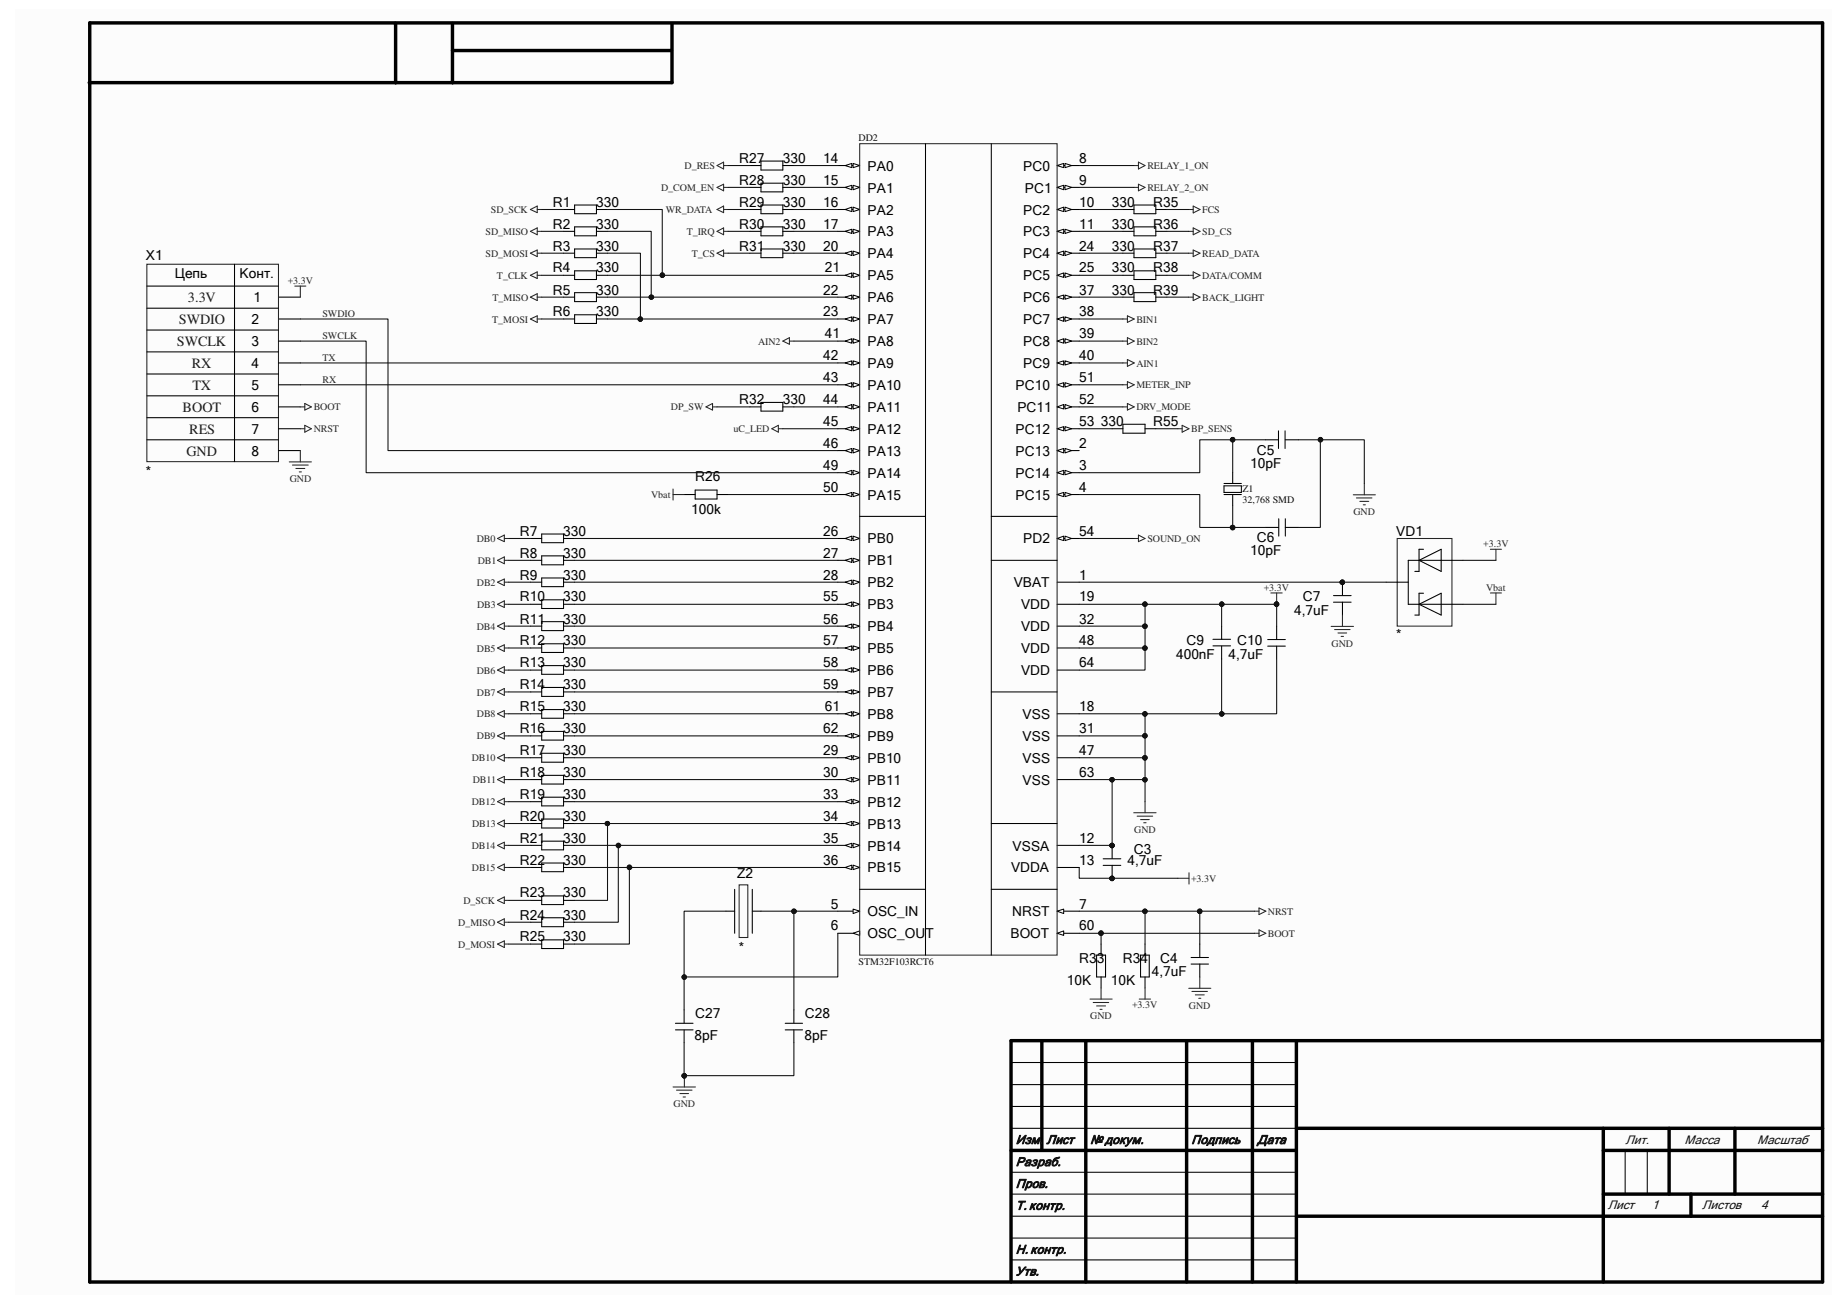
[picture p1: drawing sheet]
<svg xmlns="http://www.w3.org/2000/svg" width="297mm" height="210mm" viewBox="0 0 297 210" stroke-linecap="round" stroke-linejoin="round" font-family="sans-serif">
<defs><g id="words">
<g font-size="2.3" fill="#1d1d1d">
<text x="28.8" y="52.1">SWDIO</text>
<text x="30.2" y="48.6">3.3V</text>
<text x="28.4" y="55.6">SWCLK</text>
<text x="30.9" y="59.2">RX</text>
<text x="30.9" y="62.7">TX</text>
<text x="29.4" y="66.2">BOOT</text>
<text x="30.4" y="69.8">RES</text>
<text x="30" y="73.3">GND</text>
</g>
<g font-size="2.2">
<text x="118.9" y="26.2">R27</text>
<text x="118.9" y="29.7">R28</text>
<text x="125.9" y="26.2">330</text>
<text x="125.9" y="29.7">330</text>
<text x="132.4" y="26.2">14</text>
<text x="132.4" y="29.7">15</text>
<text x="139.5" y="27.4">PA0</text>
<text x="164.5" y="27.4">PC0</text>
<text x="173.6" y="26.2">8</text>
<text x="173.6" y="29.7">9</text>
<text x="88.9" y="33.2">R1</text>
<text x="95.9" y="33.2">330</text>
<text x="118.9" y="33.2">R29</text>
<text x="125.9" y="33.2">330</text>
<text x="132.4" y="33.2">16</text>
<text x="139.5" y="31">PA1</text>
<text x="139.5" y="34.5">PA2</text>
<text x="164.5" y="34.5">PC2</text>
<text x="164.8" y="31">PC1</text>
<text x="173.6" y="33.2">10</text>
<text x="178.8" y="33.2">330</text>
<text x="185.5" y="33.2">R35</text>
<text x="23.4" y="41.9">X1</text>
<text x="88.9" y="36.8">R2</text>
<text x="88.9" y="40.3">R3</text>
<text x="95.9" y="36.8">330</text>
<text x="95.9" y="40.3">330</text>
<text x="118.9" y="36.8">R30</text>
<text x="118.9" y="40.3">R31</text>
<text x="125.9" y="36.8">330</text>
<text x="125.9" y="40.3">330</text>
<text x="132.4" y="36.8">17</text>
<text x="132.4" y="40.3">20</text>
<text x="139.5" y="38">PA3</text>
<text x="139.5" y="41.6">PA4</text>
<text x="164.5" y="38">PC3</text>
<text x="164.5" y="41.6">PC4</text>
<text x="173.6" y="36.8">11</text>
<text x="173.6" y="40.3">24</text>
<text x="178.8" y="36.8">330</text>
<text x="178.8" y="40.3">330</text>
<text x="185.5" y="36.8">R36</text>
<text x="185.5" y="40.3">R37</text>
<text x="28.1" y="44.7">Цепь</text>
<text x="38.5" y="44.7">Конт.</text>
<text x="88.9" y="43.8">R4</text>
<text x="88.9" y="47.4">R5</text>
<text x="95.9" y="43.8">330</text>
<text x="95.9" y="47.4">330</text>
<text x="132.4" y="47.4">22</text>
<text x="132.7" y="43.8">21</text>
<text x="139.5" y="45.1">PA5</text>
<text x="164.5" y="45.1">PC5</text>
<text x="173.6" y="43.8">25</text>
<text x="173.6" y="47.4">37</text>
<text x="178.8" y="43.8">330</text>
<text x="178.8" y="47.4">330</text>
<text x="185.5" y="43.8">R38</text>
<text x="185.5" y="47.4">R39</text>
<text x="40.5" y="52.2">2</text>
<text x="40.8" y="48.6">1</text>
<text x="88.9" y="50.9">R6</text>
<text x="95.9" y="50.9">330</text>
<text x="132.4" y="50.9">23</text>
<text x="139.5" y="48.6">PA6</text>
<text x="139.5" y="52.2">PA7</text>
<text x="164.5" y="48.6">PC6</text>
<text x="164.5" y="52.2">PC7</text>
<text x="173.6" y="50.9">38</text>
<text x="40.5" y="55.7">3</text>
<text x="40.5" y="59.2">4</text>
<text x="132.4" y="58">42</text>
<text x="132.7" y="54.4">41</text>
<text x="139.5" y="55.7">PA8</text>
<text x="139.5" y="59.2">PA9</text>
<text x="164.5" y="55.7">PC8</text>
<text x="164.5" y="59.2">PC9</text>
<text x="173.6" y="54.4">39</text>
<text x="173.6" y="58">40</text>
<text x="40.5" y="62.7">5</text>
<text x="118.9" y="65">R32</text>
<text x="125.9" y="65">330</text>
<text x="132.4" y="61.5">43</text>
<text x="132.4" y="65">44</text>
<text x="139.5" y="62.7">PA10</text>
<text x="163.3" y="62.7">PC10</text>
<text x="173.6" y="61.5">51</text>
<text x="173.6" y="65">52</text>
<text x="40.5" y="66.3">6</text>
<text x="40.5" y="69.8">7</text>
<text x="132.4" y="68.5">45</text>
<text x="139.5" y="66.3">PA11</text>
<text x="139.5" y="69.8">PA12</text>
<text x="163.3" y="69.8">PC12</text>
<text x="163.6" y="66.3">PC11</text>
<text x="173.6" y="68.5">53</text>
<text x="177" y="68.5">330</text>
<text x="185.5" y="68.5">R55</text>
<text x="23.4" y="76.5">*</text>
<text x="40.5" y="73.3">8</text>
<text x="111.8" y="77.3">R26</text>
<text x="132.4" y="72.1">46</text>
<text x="132.4" y="75.6">49</text>
<text x="139.5" y="73.3">PA13</text>
<text x="139.5" y="76.8">PA14</text>
<text x="163.3" y="73.3">PC13</text>
<text x="163.3" y="76.8">PC14</text>
<text x="173.6" y="72.1">2</text>
<text x="173.6" y="75.6">3</text>
<text x="201.1" y="75.2">10pF</text>
<text x="202.1" y="73.1">C5</text>
<text x="111.2" y="82.6">100k</text>
<text x="132.4" y="79.1">50</text>
<text x="139.5" y="80.3">PA15</text>
<text x="163.3" y="80.3">PC15</text>
<text x="173.6" y="79.1">4</text>
<text x="83.6" y="86.1">R7</text>
<text x="83.6" y="89.7">R8</text>
<text x="90.6" y="86.1">330</text>
<text x="90.6" y="89.7">330</text>
<text x="132.4" y="86.1">26</text>
<text x="132.4" y="89.7">27</text>
<text x="139.5" y="87.4">PB0</text>
<text x="164.5" y="87.4">PD2</text>
<text x="173.6" y="86.1">54</text>
<text x="201.1" y="89.3">10pF</text>
<text x="202.1" y="87.2">C6</text>
<text x="224.5" y="86.1">VD1</text>
<text x="83.6" y="93.2">R9</text>
<text x="90.6" y="93.2">330</text>
<text x="132.4" y="93.2">28</text>
<text x="139.5" y="90.9">PB1</text>
<text x="139.5" y="94.5">PB2</text>
<text x="163" y="94.5">VBAT</text>
<text x="173.6" y="93.2">1</text>
<text x="83.6" y="96.7">R10</text>
<text x="83.6" y="100.3">R11</text>
<text x="90.6" y="96.7">330</text>
<text x="90.6" y="100.3">330</text>
<text x="132.4" y="96.7">55</text>
<text x="132.4" y="100.3">56</text>
<text x="139.5" y="98">PB3</text>
<text x="139.5" y="101.5">PB4</text>
<text x="164.2" y="98">VDD</text>
<text x="164.2" y="101.5">VDD</text>
<text x="173.6" y="96.7">19</text>
<text x="173.6" y="100.3">32</text>
<text x="208.1" y="98.8">4,7uF</text>
<text x="209.5" y="96.7">C7</text>
<text x="83.6" y="103.8">R12</text>
<text x="83.6" y="107.3">R13</text>
<text x="90.6" y="103.8">330</text>
<text x="90.6" y="107.3">330</text>
<text x="132.4" y="103.8">57</text>
<text x="132.4" y="107.3">58</text>
<text x="139.5" y="105.1">PB5</text>
<text x="164.2" y="105.1">VDD</text>
<text x="173.6" y="103.8">48</text>
<text x="173.6" y="107.3">64</text>
<text x="189.1" y="105.9">400nF</text>
<text x="190.8" y="103.8">C9</text>
<text x="197.6" y="105.9">4,7uF</text>
<text x="199" y="103.8">C10</text>
<text x="224.5" y="102.8">*</text>
<text x="83.6" y="110.9">R14</text>
<text x="90.6" y="110.9">330</text>
<text x="132.4" y="110.9">59</text>
<text x="139.5" y="108.6">PB6</text>
<text x="139.5" y="112.1">PB7</text>
<text x="164.2" y="108.6">VDD</text>
<text x="83.6" y="114.4">R15</text>
<text x="83.6" y="117.9">R16</text>
<text x="90.6" y="114.4">330</text>
<text x="90.6" y="117.9">330</text>
<text x="132.4" y="117.9">62</text>
<text x="132.7" y="114.4">61</text>
<text x="139.5" y="115.7">PB8</text>
<text x="139.5" y="119.2">PB9</text>
<text x="164.5" y="115.7">VSS</text>
<text x="164.5" y="119.2">VSS</text>
<text x="173.6" y="114.4">18</text>
<text x="173.6" y="117.9">31</text>
<text x="83.6" y="121.5">R17</text>
<text x="83.6" y="125">R18</text>
<text x="90.6" y="121.5">330</text>
<text x="90.6" y="125">330</text>
<text x="132.4" y="121.5">29</text>
<text x="132.4" y="125">30</text>
<text x="139.5" y="122.7">PB10</text>
<text x="164.5" y="122.7">VSS</text>
<text x="173.6" y="121.5">47</text>
<text x="173.6" y="125">63</text>
<text x="83.6" y="128.5">R19</text>
<text x="90.6" y="128.5">330</text>
<text x="132.4" y="128.5">33</text>
<text x="139.5" y="126.2">PB11</text>
<text x="139.5" y="129.8">PB12</text>
<text x="164.5" y="126.2">VSS</text>
<text x="83.6" y="132">R20</text>
<text x="83.6" y="135.6">R21</text>
<text x="90.6" y="132">330</text>
<text x="90.6" y="135.6">330</text>
<text x="132.4" y="132">34</text>
<text x="132.4" y="135.6">35</text>
<text x="139.5" y="133.3">PB13</text>
<text x="139.5" y="136.8">PB14</text>
<text x="162.9" y="136.8">VSSA</text>
<text x="173.6" y="135.6">12</text>
<text x="182.4" y="137.3">C3</text>
<text x="83.6" y="139.1">R22</text>
<text x="90.6" y="139.1">330</text>
<text x="118.5" y="141.2">Z2</text>
<text x="132.4" y="139.1">36</text>
<text x="139.5" y="140.3">PB15</text>
<text x="162.6" y="140.3">VDDA</text>
<text x="173.6" y="139.1">13</text>
<text x="181.4" y="139.1">4,7uF</text>
<text x="83.6" y="144.4">R23</text>
<text x="83.6" y="147.9">R24</text>
<text x="90.6" y="144.4">330</text>
<text x="90.6" y="147.9">330</text>
<text x="133.6" y="146.1">5</text>
<text x="133.6" y="149.6">6</text>
<text x="139.5" y="147.4">OSC_IN</text>
<text x="162.8" y="147.4">NRST</text>
<text x="173.6" y="149.6">60</text>
<text x="173.6" y="146.1">7</text>
<text x="83.6" y="151.4">R25</text>
<text x="90.6" y="151.4">330</text>
<text x="118.8" y="153.2">*</text>
<text x="139.5" y="150.9">OSC_OUT</text>
<text x="162.5" y="150.9">BOOT</text>
<text x="173.6" y="154.9">R33</text>
<text x="180.6" y="154.9">R34</text>
<text x="186.6" y="154.9">C4</text>
<text x="171.6" y="158.5">10K</text>
<text x="178.6" y="158.5">10K</text>
<text x="185.2" y="157.1">4,7uF</text>
<text x="111.7" y="167.3">8pF</text>
<text x="111.8" y="163.8">C27</text>
<text x="129.4" y="167.3">8pF</text>
<text x="129.5" y="163.8">C28</text>
</g>
<g font-size="2" fill="#0e0e0e">
<text x="163.4" y="184">Изм.</text>
<text x="168.3" y="184">Лист</text>
<text x="175.3" y="184">№ докум.</text>
<text x="191.6" y="184">Подпись</text>
<text x="202.2" y="184">Дата</text>
<text x="261.4" y="183.9">Лит.</text>
<text x="270.9" y="183.9">Масса</text>
<text x="282.6" y="183.9">Масштаб</text>
<text x="163.4" y="191.1">Пров.</text>
<text x="163.4" y="187.5">Разраб.</text>
<text x="163.4" y="194.6">Т. контр.</text>
<text x="258.6" y="194.5">Лист</text>
<text x="265.6" y="194.5">1</text>
<text x="273.7" y="194.5">Листов</text>
<text x="283.2" y="194.5">4</text>
<text x="163.4" y="201.6">Н. контр.</text>
<text x="163.4" y="205.1">Утв.</text>
</g>
<g font-size="1.6" fill="#0e0e0e">
<text x="138.1" y="22.6">DD2</text>
<text x="199.8" y="79.1">Z1</text>
<text x="199.8" y="80.9">32,768 SMD</text>
<text x="138.1" y="155.3">STM32F103RCT6</text>
</g>
<g font-size="1.6" fill="#262626">
<text x="110.1" y="27.2">D_RES</text>
<text x="184.5" y="27.2">RELAY_1_ON</text>
<text x="78.9" y="34.2">SD_SCK</text>
<text x="106.3" y="30.7">D_COM_EN</text>
<text x="107.1" y="34.2">WR_DATA</text>
<text x="184.5" y="30.7">RELAY_2_ON</text>
<text x="193.3" y="34.2">FCS</text>
<text x="78.1" y="41.3">SD_MOSI</text>
<text x="78.1" y="37.8">SD_MISO</text>
<text x="110.4" y="37.8">T_IRQ</text>
<text x="111.2" y="41.3">T_CS</text>
<text x="193.3" y="41.3">READ_DATA</text>
<text x="193.3" y="37.8">SD_CS</text>
<text x="46.3" y="45.7">+3.3V</text>
<text x="79.9" y="44.8">T_CLK</text>
<text x="193.3" y="44.8">DATA/COMM</text>
<text x="51.9" y="51">SWDIO</text>
<text x="79.2" y="51.9">T_MOSI</text>
<text x="79.2" y="48.4">T_MISO</text>
<text x="182.7" y="51.9">BIN1</text>
<text x="193.3" y="48.4">BACK_LIGHT</text>
<text x="51.9" y="54.5">SWCLK</text>
<text x="51.9" y="58">TX</text>
<text x="121.9" y="55.4">AIN2</text>
<text x="182.7" y="59">AIN1</text>
<text x="182.7" y="55.4">BIN2</text>
<text x="50.5" y="66">BOOT</text>
<text x="51.9" y="61.6">RX</text>
<text x="107.9" y="66">DP_SW</text>
<text x="182.7" y="66">DRV_MODE</text>
<text x="182.7" y="62.5">METER_INP</text>
<text x="50.5" y="69.6">NRST</text>
<text x="118" y="69.6">uC_LED</text>
<text x="191.6" y="69.6">BP_SENS</text>
<text x="46.6" y="77.6">GND</text>
<text x="104.7" y="80.1">Vbat</text>
<text x="217.7" y="82.8">GND</text>
<text x="76.7" y="87.2">DB0</text>
<text x="184.5" y="87.2">SOUND_ON</text>
<text x="238.5" y="88">+3.3V</text>
<text x="76.7" y="94.2">DB2</text>
<text x="76.8" y="90.7">DB1</text>
<text x="203.2" y="95.1">+3.3V</text>
<text x="239" y="95.1">Vbat</text>
<text x="76.7" y="101.3">DB4</text>
<text x="76.7" y="97.7">DB3</text>
<text x="76.7" y="104.8">DB5</text>
<text x="214.2" y="104">GND</text>
<text x="76.7" y="108.3">DB6</text>
<text x="76.7" y="111.9">DB7</text>
<text x="76.7" y="115.4">DB8</text>
<text x="76.7" y="118.9">DB9</text>
<text x="75.9" y="122.5">DB10</text>
<text x="76" y="126">DB11</text>
<text x="75.9" y="129.5">DB12</text>
<text x="75.9" y="136.6">DB14</text>
<text x="75.9" y="133.1">DB13</text>
<text x="182.4" y="134">GND</text>
<text x="75.9" y="140.1">DB15</text>
<text x="191.6" y="141.9">+3.3V</text>
<text x="73.7" y="148.9">D_MISO</text>
<text x="74.5" y="145.4">D_SCK</text>
<text x="203.9" y="147.2">NRST</text>
<text x="73.7" y="152.4">D_MOSI</text>
<text x="203.9" y="150.7">BOOT</text>
<text x="175.3" y="164">GND</text>
<text x="182.1" y="162.2">+3.3V</text>
<text x="191.2" y="162.2">GND</text>
<text x="108.3" y="178.1">GND</text>
</g>
</g></defs>
<g fill="#fcfcfc">
<path d="M2.5 1.6h292.1v206.7h-292.1z" fill-rule="evenodd"/>
<path d="M2.5 1.6h292.1v206.7h-292.1z" fill-rule="evenodd"/>
</g>
<g fill="none" stroke="#000" stroke-width=".55">
<path d="M14.4 3.7h278.7v202.5h-278.7zM63.5 3.8h.1v9.5M72.8 3.8v9.5M72.8 8.1h35.2M108.1 3.9v9.4h-93.8M167.6 167.4v17.6M174.6 167.4v38.8M190.8 167.4v38.8M201.4 167.4v38.8M208.5 167.4v38.8M293.1 167.4h-130.5v38.8M162.6 185h45.9"/>
<path d="M208.5 195.6h84.6M208.5 181.5h84.6M257.8 185h35.3M257.8 181.5v24.7M257.8 192.1h35.3M268.4 181.5v10.6M271.9 192.1v3.5M279 181.5v10.6"/>
</g>
<g fill="none" stroke="#000" stroke-width=".17">
<path d="M170 72.5h3.6M170 93.6h3.6M162.6 170.9h45.9M162.6 174.5h45.9M162.6 178h45.9M162.6 181.5h45.9M162.6 188.6h45.9M162.6 192.1h45.9M162.6 195.6h45.9M162.6 199.1h45.9M261.4 185v7.1M264.9 185v7.1"/>
<path d="M162.6 202.6h45.9"/>
</g>
<path d="M170 72.5l1.1-.4v.8z" fill="#fbfbfb"/>
<path d="M170 72.5l1.1-.4v.8z" fill="none" stroke="#000" stroke-width=".16"/>
<path d="M171.3 72.1l1 .4-1 .4z" fill="#fbfbfb"/>
<path d="M171.3 72.1l1 .4-1 .4z" fill="none" stroke="#000" stroke-width=".16"/>
<path d="M170 76h3.6" fill="none" stroke="#000" stroke-width=".17"/>
<path d="M170 76l1.1-.4v.8z" fill="#fbfbfb"/>
<path d="M170 76l1.1-.4v.8z" fill="none" stroke="#000" stroke-width=".16"/>
<path d="M171.3 75.6l1 .4-1 .4z" fill="#fbfbfb"/>
<path d="M171.3 75.6l1 .4-1 .4z" fill="none" stroke="#000" stroke-width=".16"/>
<path d="M170 79.5h3.6" fill="none" stroke="#000" stroke-width=".17"/>
<path d="M170 79.5l1.1-.3v.7z" fill="#fbfbfb"/>
<path d="M170 79.5l1.1-.3v.7z" fill="none" stroke="#000" stroke-width=".16"/>
<path d="M171.3 79.2l1 .3-1 .4z" fill="#fbfbfb"/>
<path d="M171.3 79.2l1 .3-1 .4z" fill="none" stroke="#000" stroke-width=".16"/>
<path d="M134.7 146.6h3.6" fill="none" stroke="#000" stroke-width=".17"/>
<path d="M137.2 146.2l1.1 .4-1.1 .3z" fill="#fbfbfb"/>
<path d="M137.2 146.2l1.1 .4-1.1 .3z" fill="none" stroke="#000" stroke-width=".16"/>
<path d="M134.7 150.1h3.6" fill="none" stroke="#000" stroke-width=".17"/>
<path d="M137.2 150.1l1.1-.4v.8z" fill="#fbfbfb"/>
<path d="M137.2 150.1l1.1-.4v.8z" fill="none" stroke="#000" stroke-width=".16"/>
<path d="M170 146.6h3.6" fill="none" stroke="#000" stroke-width=".17"/>
<path d="M170 146.6l1.1-.4v.7z" fill="#fbfbfb"/>
<path d="M170 146.6l1.1-.4v.7z" fill="none" stroke="#000" stroke-width=".16"/>
<path d="M170 26.6h3.6" fill="none" stroke="#000" stroke-width=".17"/>
<path d="M170 26.6l1.1-.3v.7z" fill="#fbfbfb"/>
<path d="M170 26.6l1.1-.3v.7z" fill="none" stroke="#000" stroke-width=".16"/>
<path d="M171.3 26.3l1 .3-1 .4z" fill="#fbfbfb"/>
<path d="M171.3 26.3l1 .3-1 .4z" fill="none" stroke="#000" stroke-width=".16"/>
<path d="M170 30.1h3.6" fill="none" stroke="#000" stroke-width=".17"/>
<path d="M170 30.1l1.1-.3v.7z" fill="#fbfbfb"/>
<path d="M170 30.1l1.1-.3v.7z" fill="none" stroke="#000" stroke-width=".16"/>
<path d="M171.3 29.8l1 .3-1 .4z" fill="#fbfbfb"/>
<path d="M171.3 29.8l1 .3-1 .4z" fill="none" stroke="#000" stroke-width=".16"/>
<path d="M170 33.7h3.6" fill="none" stroke="#000" stroke-width=".17"/>
<path d="M170 33.7l1.1-.4v.7z" fill="#fbfbfb"/>
<path d="M170 33.7l1.1-.4v.7z" fill="none" stroke="#000" stroke-width=".16"/>
<path d="M171.3 33.3l1 .4-1 .3z" fill="#fbfbfb"/>
<path d="M171.3 33.3l1 .4-1 .3z" fill="none" stroke="#000" stroke-width=".16"/>
<path d="M170 37.2h3.6" fill="none" stroke="#000" stroke-width=".17"/>
<path d="M170 37.2l1.1-.3v.6z" fill="#fbfbfb"/>
<path d="M170 37.2l1.1-.3v.6z" fill="none" stroke="#000" stroke-width=".16"/>
<path d="M171.3 36.9l1 .3-1 .3z" fill="#fbfbfb"/>
<path d="M171.3 36.9l1 .3-1 .3z" fill="none" stroke="#000" stroke-width=".16"/>
<path d="M134.7 26.6h3.6M170 136h3.6M170 139.5h3.6" fill="none" stroke="#000" stroke-width=".17"/>
<path d="M137.2 26.3l1.1 .3-1.1 .4z" fill="#fbfbfb"/>
<path d="M137.2 26.3l1.1 .3-1.1 .4z" fill="none" stroke="#000" stroke-width=".16"/>
<path d="M135.9 26.6l1.1-.3v.7z" fill="#fbfbfb"/>
<path d="M135.9 26.6l1.1-.3v.7z" fill="none" stroke="#000" stroke-width=".16"/>
<path d="M134.7 30.1h3.6" fill="none" stroke="#000" stroke-width=".17"/>
<path d="M137.2 29.8l1.1 .3-1.1 .4z" fill="#fbfbfb"/>
<path d="M137.2 29.8l1.1 .3-1.1 .4z" fill="none" stroke="#000" stroke-width=".16"/>
<path d="M135.9 30.1l1.1-.3v.7z" fill="#fbfbfb"/>
<path d="M135.9 30.1l1.1-.3v.7z" fill="none" stroke="#000" stroke-width=".16"/>
<path d="M134.7 33.7h3.6" fill="none" stroke="#000" stroke-width=".17"/>
<path d="M137.2 33.3l1.1 .4-1.1 .3z" fill="#fbfbfb"/>
<path d="M137.2 33.3l1.1 .4-1.1 .3z" fill="none" stroke="#000" stroke-width=".16"/>
<path d="M135.9 33.7l1.1-.4v.7z" fill="#fbfbfb"/>
<path d="M135.9 33.7l1.1-.4v.7z" fill="none" stroke="#000" stroke-width=".16"/>
<path d="M134.7 37.2h3.6" fill="none" stroke="#000" stroke-width=".17"/>
<path d="M137.2 36.9l1.1 .3-1.1 .3z" fill="#fbfbfb"/>
<path d="M137.2 36.9l1.1 .3-1.1 .3z" fill="none" stroke="#000" stroke-width=".16"/>
<path d="M135.9 37.2l1.1-.3v.6z" fill="#fbfbfb"/>
<path d="M135.9 37.2l1.1-.3v.6z" fill="none" stroke="#000" stroke-width=".16"/>
<path d="M134.7 40.7h3.6M170 97.2h3.6M170 114.8h3.6" fill="none" stroke="#000" stroke-width=".17"/>
<path d="M137.2 40.4l1.1 .3-1.1 .4z" fill="#fbfbfb"/>
<path d="M137.2 40.4l1.1 .3-1.1 .4z" fill="none" stroke="#000" stroke-width=".16"/>
<path d="M135.9 40.7l1.1-.3v.7z" fill="#fbfbfb"/>
<path d="M135.9 40.7l1.1-.3v.7z" fill="none" stroke="#000" stroke-width=".16"/>
<path d="M134.7 44.3h3.6" fill="none" stroke="#000" stroke-width=".17"/>
<path d="M137.2 43.9l1.1 .4-1.1 .3z" fill="#fbfbfb"/>
<path d="M137.2 43.9l1.1 .4-1.1 .3z" fill="none" stroke="#000" stroke-width=".16"/>
<path d="M135.9 44.3l1.1-.4v.7z" fill="#fbfbfb"/>
<path d="M135.9 44.3l1.1-.4v.7z" fill="none" stroke="#000" stroke-width=".16"/>
<path d="M134.7 47.8h3.6" fill="none" stroke="#000" stroke-width=".17"/>
<path d="M137.2 47.5l1.1 .3-1.1 .3z" fill="#fbfbfb"/>
<path d="M137.2 47.5l1.1 .3-1.1 .3z" fill="none" stroke="#000" stroke-width=".16"/>
<path d="M135.9 47.8l1.1-.3v.6z" fill="#fbfbfb"/>
<path d="M135.9 47.8l1.1-.3v.6z" fill="none" stroke="#000" stroke-width=".16"/>
<path d="M134.7 51.3h3.6" fill="none" stroke="#000" stroke-width=".17"/>
<path d="M137.2 51l1.1 .3-1.1 .4z" fill="#fbfbfb"/>
<path d="M137.2 51l1.1 .3-1.1 .4z" fill="none" stroke="#000" stroke-width=".16"/>
<path d="M135.9 51.3l1.1-.3v.7z" fill="#fbfbfb"/>
<path d="M135.9 51.3l1.1-.3v.7z" fill="none" stroke="#000" stroke-width=".16"/>
<path d="M170 40.7h3.6" fill="none" stroke="#000" stroke-width=".17"/>
<path d="M170 40.7l1.1-.3v.7z" fill="#fbfbfb"/>
<path d="M170 40.7l1.1-.3v.7z" fill="none" stroke="#000" stroke-width=".16"/>
<path d="M171.3 40.4l1 .3-1 .4z" fill="#fbfbfb"/>
<path d="M171.3 40.4l1 .3-1 .4z" fill="none" stroke="#000" stroke-width=".16"/>
<path d="M170 44.3h3.6" fill="none" stroke="#000" stroke-width=".17"/>
<path d="M170 44.3l1.1-.4v.7z" fill="#fbfbfb"/>
<path d="M170 44.3l1.1-.4v.7z" fill="none" stroke="#000" stroke-width=".16"/>
<path d="M171.3 43.9l1 .4-1 .3z" fill="#fbfbfb"/>
<path d="M171.3 43.9l1 .4-1 .3z" fill="none" stroke="#000" stroke-width=".16"/>
<path d="M134.7 86.6h3.6" fill="none" stroke="#000" stroke-width=".17"/>
<path d="M137.2 86.2l1.1 .4-1.1 .4z" fill="#fbfbfb"/>
<path d="M137.2 86.2l1.1 .4-1.1 .4z" fill="none" stroke="#000" stroke-width=".16"/>
<path d="M135.9 86.6l1.1-.4v.8z" fill="#fbfbfb"/>
<path d="M135.9 86.6l1.1-.4v.8z" fill="none" stroke="#000" stroke-width=".16"/>
<path d="M134.7 90.1h3.6" fill="none" stroke="#000" stroke-width=".17"/>
<path d="M137.2 89.8l1.1 .3-1.1 .4z" fill="#fbfbfb"/>
<path d="M137.2 89.8l1.1 .3-1.1 .4z" fill="none" stroke="#000" stroke-width=".16"/>
<path d="M135.9 90.1l1.1-.3v.7z" fill="#fbfbfb"/>
<path d="M135.9 90.1l1.1-.3v.7z" fill="none" stroke="#000" stroke-width=".16"/>
<path d="M134.7 93.6h3.6" fill="none" stroke="#000" stroke-width=".17"/>
<path d="M137.2 93.3l1.1 .3-1.1 .4z" fill="#fbfbfb"/>
<path d="M137.2 93.3l1.1 .3-1.1 .4z" fill="none" stroke="#000" stroke-width=".16"/>
<path d="M135.9 93.6l1.1-.3v.7z" fill="#fbfbfb"/>
<path d="M135.9 93.6l1.1-.3v.7z" fill="none" stroke="#000" stroke-width=".16"/>
<path d="M134.7 121.9h3.6" fill="none" stroke="#000" stroke-width=".17"/>
<path d="M137.2 121.5l1.1 .4-1.1 .3z" fill="#fbfbfb"/>
<path d="M137.2 121.5l1.1 .4-1.1 .3z" fill="none" stroke="#000" stroke-width=".16"/>
<path d="M135.9 121.9l1.1-.4v.7z" fill="#fbfbfb"/>
<path d="M135.9 121.9l1.1-.4v.7z" fill="none" stroke="#000" stroke-width=".16"/>
<path d="M134.7 125.4h3.6" fill="none" stroke="#000" stroke-width=".17"/>
<path d="M137.2 125.1l1.1 .3-1.1 .4z" fill="#fbfbfb"/>
<path d="M137.2 125.1l1.1 .3-1.1 .4z" fill="none" stroke="#000" stroke-width=".16"/>
<path d="M135.9 125.4l1.1-.3v.7z" fill="#fbfbfb"/>
<path d="M135.9 125.4l1.1-.3v.7z" fill="none" stroke="#000" stroke-width=".16"/>
<path d="M170 118.4h3.6M170 100.7h3.6M134.7 128.9h3.6" fill="none" stroke="#000" stroke-width=".17"/>
<path d="M137.2 128.6l1.1 .3-1.1 .4z" fill="#fbfbfb"/>
<path d="M137.2 128.6l1.1 .3-1.1 .4z" fill="none" stroke="#000" stroke-width=".16"/>
<path d="M135.9 128.9l1.1-.3v.7z" fill="#fbfbfb"/>
<path d="M135.9 128.9l1.1-.3v.7z" fill="none" stroke="#000" stroke-width=".16"/>
<path d="M134.7 132.5h3.6" fill="none" stroke="#000" stroke-width=".17"/>
<path d="M137.2 132.1l1.1 .4-1.1 .3z" fill="#fbfbfb"/>
<path d="M137.2 132.1l1.1 .4-1.1 .3z" fill="none" stroke="#000" stroke-width=".16"/>
<path d="M135.9 132.5l1.1-.4v.7z" fill="#fbfbfb"/>
<path d="M135.9 132.5l1.1-.4v.7z" fill="none" stroke="#000" stroke-width=".16"/>
<path d="M134.7 136h3.6" fill="none" stroke="#000" stroke-width=".17"/>
<path d="M137.2 135.6l1.1 .4-1.1 .4z" fill="#fbfbfb"/>
<path d="M137.2 135.6l1.1 .4-1.1 .4z" fill="none" stroke="#000" stroke-width=".16"/>
<path d="M135.9 136l1.1-.4v.8z" fill="#fbfbfb"/>
<path d="M135.9 136l1.1-.4v.8z" fill="none" stroke="#000" stroke-width=".16"/>
<path d="M134.7 139.5h3.6" fill="none" stroke="#000" stroke-width=".17"/>
<path d="M137.2 139.1l1.1 .4-1.1 .4z" fill="#fbfbfb"/>
<path d="M137.2 139.1l1.1 .4-1.1 .4z" fill="none" stroke="#000" stroke-width=".16"/>
<path d="M135.9 139.5l1.1-.4v.8z" fill="#fbfbfb"/>
<path d="M135.9 139.5l1.1-.4v.8z" fill="none" stroke="#000" stroke-width=".16"/>
<path d="M170 47.8h3.6" fill="none" stroke="#000" stroke-width=".17"/>
<path d="M170 47.8l1.1-.3v.6z" fill="#fbfbfb"/>
<path d="M170 47.8l1.1-.3v.6z" fill="none" stroke="#000" stroke-width=".16"/>
<path d="M171.3 47.5l1 .3-1 .3z" fill="#fbfbfb"/>
<path d="M171.3 47.5l1 .3-1 .3z" fill="none" stroke="#000" stroke-width=".16"/>
<path d="M170 51.3h3.6" fill="none" stroke="#000" stroke-width=".17"/>
<path d="M170 51.3l1.1-.3v.7z" fill="#fbfbfb"/>
<path d="M170 51.3l1.1-.3v.7z" fill="none" stroke="#000" stroke-width=".16"/>
<path d="M171.3 51l1 .3-1 .4z" fill="#fbfbfb"/>
<path d="M171.3 51l1 .3-1 .4z" fill="none" stroke="#000" stroke-width=".16"/>
<path d="M170 54.9h3.6" fill="none" stroke="#000" stroke-width=".17"/>
<path d="M170 54.9l1.1-.4v.7z" fill="#fbfbfb"/>
<path d="M170 54.9l1.1-.4v.7z" fill="none" stroke="#000" stroke-width=".16"/>
<path d="M171.3 54.5l1 .4-1 .3z" fill="#fbfbfb"/>
<path d="M171.3 54.5l1 .4-1 .3z" fill="none" stroke="#000" stroke-width=".16"/>
<path d="M170 58.4h3.6" fill="none" stroke="#000" stroke-width=".17"/>
<path d="M170 58.4l1.1-.4v.7z" fill="#fbfbfb"/>
<path d="M170 58.4l1.1-.4v.7z" fill="none" stroke="#000" stroke-width=".16"/>
<path d="M171.3 58l1 .4-1 .3z" fill="#fbfbfb"/>
<path d="M171.3 58l1 .4-1 .3z" fill="none" stroke="#000" stroke-width=".16"/>
<path d="M134.7 54.9h3.6" fill="none" stroke="#000" stroke-width=".17"/>
<path d="M137.2 54.5l1.1 .4-1.1 .3z" fill="#fbfbfb"/>
<path d="M137.2 54.5l1.1 .4-1.1 .3z" fill="none" stroke="#000" stroke-width=".16"/>
<path d="M135.9 54.9l1.1-.4v.7z" fill="#fbfbfb"/>
<path d="M135.9 54.9l1.1-.4v.7z" fill="none" stroke="#000" stroke-width=".16"/>
<path d="M134.7 58.4h3.6" fill="none" stroke="#000" stroke-width=".17"/>
<path d="M137.2 58l1.1 .4-1.1 .3z" fill="#fbfbfb"/>
<path d="M137.2 58l1.1 .4-1.1 .3z" fill="none" stroke="#000" stroke-width=".16"/>
<path d="M135.9 58.4l1.1-.4v.7z" fill="#fbfbfb"/>
<path d="M135.9 58.4l1.1-.4v.7z" fill="none" stroke="#000" stroke-width=".16"/>
<path d="M134.7 61.9h3.6" fill="none" stroke="#000" stroke-width=".17"/>
<path d="M137.2 61.6l1.1 .3-1.1 .4z" fill="#fbfbfb"/>
<path d="M137.2 61.6l1.1 .3-1.1 .4z" fill="none" stroke="#000" stroke-width=".16"/>
<path d="M135.9 61.9l1.1-.3v.7z" fill="#fbfbfb"/>
<path d="M135.9 61.9l1.1-.3v.7z" fill="none" stroke="#000" stroke-width=".16"/>
<path d="M134.7 65.4h3.6" fill="none" stroke="#000" stroke-width=".17"/>
<path d="M137.2 65.1l1.1 .3-1.1 .4z" fill="#fbfbfb"/>
<path d="M137.2 65.1l1.1 .3-1.1 .4z" fill="none" stroke="#000" stroke-width=".16"/>
<path d="M135.9 65.4l1.1-.3v.7z" fill="#fbfbfb"/>
<path d="M135.9 65.4l1.1-.3v.7z" fill="none" stroke="#000" stroke-width=".16"/>
<path d="M134.7 69h3.6" fill="none" stroke="#000" stroke-width=".17"/>
<path d="M137.2 68.6l1.1 .4-1.1 .3z" fill="#fbfbfb"/>
<path d="M137.2 68.6l1.1 .4-1.1 .3z" fill="none" stroke="#000" stroke-width=".16"/>
<path d="M135.9 69l1.1-.4v.7z" fill="#fbfbfb"/>
<path d="M135.9 69l1.1-.4v.7z" fill="none" stroke="#000" stroke-width=".16"/>
<path d="M134.7 72.5h3.6" fill="none" stroke="#000" stroke-width=".17"/>
<path d="M137.2 72.1l1.1 .4-1.1 .4z" fill="#fbfbfb"/>
<path d="M137.2 72.1l1.1 .4-1.1 .4z" fill="none" stroke="#000" stroke-width=".16"/>
<path d="M135.9 72.5l1.1-.4v.8z" fill="#fbfbfb"/>
<path d="M135.9 72.5l1.1-.4v.8z" fill="none" stroke="#000" stroke-width=".16"/>
<path d="M134.7 76h3.6M170 104.2h3.6M170 121.9h3.6" fill="none" stroke="#000" stroke-width=".17"/>
<path d="M137.2 75.6l1.1 .4-1.1 .4z" fill="#fbfbfb"/>
<path d="M137.2 75.6l1.1 .4-1.1 .4z" fill="none" stroke="#000" stroke-width=".16"/>
<path d="M135.9 76l1.1-.4v.8z" fill="#fbfbfb"/>
<path d="M135.9 76l1.1-.4v.8z" fill="none" stroke="#000" stroke-width=".16"/>
<path d="M134.7 79.5h3.6" fill="none" stroke="#000" stroke-width=".17"/>
<path d="M137.2 79.2l1.1 .3-1.1 .4z" fill="#fbfbfb"/>
<path d="M137.2 79.2l1.1 .3-1.1 .4z" fill="none" stroke="#000" stroke-width=".16"/>
<path d="M135.9 79.5l1.1-.3v.7z" fill="#fbfbfb"/>
<path d="M135.9 79.5l1.1-.3v.7z" fill="none" stroke="#000" stroke-width=".16"/>
<path d="M170 61.9h3.6" fill="none" stroke="#000" stroke-width=".17"/>
<path d="M170 61.9l1.1-.3v.7z" fill="#fbfbfb"/>
<path d="M170 61.9l1.1-.3v.7z" fill="none" stroke="#000" stroke-width=".16"/>
<path d="M171.3 61.6l1 .3-1 .4z" fill="#fbfbfb"/>
<path d="M171.3 61.6l1 .3-1 .4z" fill="none" stroke="#000" stroke-width=".16"/>
<path d="M170 65.4h3.6" fill="none" stroke="#000" stroke-width=".17"/>
<path d="M170 65.4l1.1-.3v.7z" fill="#fbfbfb"/>
<path d="M170 65.4l1.1-.3v.7z" fill="none" stroke="#000" stroke-width=".16"/>
<path d="M171.3 65.1l1 .3-1 .4z" fill="#fbfbfb"/>
<path d="M171.3 65.1l1 .3-1 .4z" fill="none" stroke="#000" stroke-width=".16"/>
<path d="M170 69h3.6" fill="none" stroke="#000" stroke-width=".17"/>
<path d="M170 69l1.1-.4v.7z" fill="#fbfbfb"/>
<path d="M170 69l1.1-.4v.7z" fill="none" stroke="#000" stroke-width=".16"/>
<path d="M171.3 68.6l1 .4-1 .3z" fill="#fbfbfb"/>
<path d="M171.3 68.6l1 .4-1 .3z" fill="none" stroke="#000" stroke-width=".16"/>
<path d="M170 86.6h3.6" fill="none" stroke="#000" stroke-width=".17"/>
<path d="M170 86.6l1.1-.4v.8z" fill="#fbfbfb"/>
<path d="M170 86.6l1.1-.4v.8z" fill="none" stroke="#000" stroke-width=".16"/>
<path d="M171.3 86.2l1 .4-1 .4z" fill="#fbfbfb"/>
<path d="M171.3 86.2l1 .4-1 .4z" fill="none" stroke="#000" stroke-width=".16"/>
<path d="M134.7 97.2h3.6" fill="none" stroke="#000" stroke-width=".17"/>
<path d="M137.2 96.8l1.1 .4-1.1 .3z" fill="#fbfbfb"/>
<path d="M137.2 96.8l1.1 .4-1.1 .3z" fill="none" stroke="#000" stroke-width=".16"/>
<path d="M135.9 97.2l1.1-.4v.7z" fill="#fbfbfb"/>
<path d="M135.9 97.2l1.1-.4v.7z" fill="none" stroke="#000" stroke-width=".16"/>
<path d="M134.7 100.7h3.6" fill="none" stroke="#000" stroke-width=".17"/>
<path d="M137.2 100.4l1.1 .3-1.1 .3z" fill="#fbfbfb"/>
<path d="M137.2 100.4l1.1 .3-1.1 .3z" fill="none" stroke="#000" stroke-width=".16"/>
<path d="M135.9 100.7l1.1-.3v.6z" fill="#fbfbfb"/>
<path d="M135.9 100.7l1.1-.3v.6z" fill="none" stroke="#000" stroke-width=".16"/>
<path d="M134.7 104.2h3.6" fill="none" stroke="#000" stroke-width=".17"/>
<path d="M137.2 103.9l1.1 .3-1.1 .4z" fill="#fbfbfb"/>
<path d="M137.2 103.9l1.1 .3-1.1 .4z" fill="none" stroke="#000" stroke-width=".16"/>
<path d="M135.9 104.2l1.1-.3v.7z" fill="#fbfbfb"/>
<path d="M135.9 104.2l1.1-.3v.7z" fill="none" stroke="#000" stroke-width=".16"/>
<path d="M134.7 107.8h3.6" fill="none" stroke="#000" stroke-width=".17"/>
<path d="M137.2 107.4l1.1 .4-1.1 .3z" fill="#fbfbfb"/>
<path d="M137.2 107.4l1.1 .4-1.1 .3z" fill="none" stroke="#000" stroke-width=".16"/>
<path d="M135.9 107.8l1.1-.4v.7z" fill="#fbfbfb"/>
<path d="M135.9 107.8l1.1-.4v.7z" fill="none" stroke="#000" stroke-width=".16"/>
<path d="M134.7 111.3h3.6" fill="none" stroke="#000" stroke-width=".17"/>
<path d="M137.2 111l1.1 .3-1.1 .3z" fill="#fbfbfb"/>
<path d="M137.2 111l1.1 .3-1.1 .3z" fill="none" stroke="#000" stroke-width=".16"/>
<path d="M135.9 111.3l1.1-.3v.6z" fill="#fbfbfb"/>
<path d="M135.9 111.3l1.1-.3v.6z" fill="none" stroke="#000" stroke-width=".16"/>
<path d="M170 150.1h3.6" fill="none" stroke="#000" stroke-width=".17"/>
<path d="M170 150.1l1.1-.4v.8z" fill="#fbfbfb"/>
<path d="M170 150.1l1.1-.4v.8z" fill="none" stroke="#000" stroke-width=".16"/>
<path d="M134.7 114.8h3.6" fill="none" stroke="#000" stroke-width=".17"/>
<path d="M137.2 114.5l1.1 .3-1.1 .4z" fill="#fbfbfb"/>
<path d="M137.2 114.5l1.1 .3-1.1 .4z" fill="none" stroke="#000" stroke-width=".16"/>
<path d="M135.9 114.8l1.1-.3v.7z" fill="#fbfbfb"/>
<path d="M135.9 114.8l1.1-.3v.7z" fill="none" stroke="#000" stroke-width=".16"/>
<path d="M134.7 118.4h3.6" fill="none" stroke="#000" stroke-width=".17"/>
<path d="M137.2 118l1.1 .4-1.1 .3z" fill="#fbfbfb"/>
<path d="M137.2 118l1.1 .4-1.1 .3z" fill="none" stroke="#000" stroke-width=".16"/>
<path d="M135.9 118.4l1.1-.4v.7z" fill="#fbfbfb"/>
<path d="M135.9 118.4l1.1-.4v.7z" fill="none" stroke="#000" stroke-width=".16"/>
<g fill="none" stroke="#000" stroke-width=".17">
<path d="M148.8 23.1v130.5M159.4 23.1v130.5M138.3 83.1h10.5M159.4 90.1h10.6M159.4 83.1h10.6M159.4 111.3h10.6M170 107.8h3.6M195.1 102.8h2.8M195.1 103.9h2.8M196.5 100.7v2.1M196.5 103.9v2.1M203.9 103.9h2.8"/>
<path d="M203.9 102.9h2.8M205.3 100.7v2.1M205.3 103.9v2.1M159.4 132.5h10.6M170 125.4h3.6M138.3 143h10.5M159.4 143h10.6"/>
</g>
<path d="M138.3 23.1h31.7v130.5h-31.7zM204.4 95.4h1.8M205.3 95.4v1.8M182.3 130.7h3.6M182.9 131.3h2.5M183.4 131.8h1.4M183.9 132.3h.4M184.1 128.9v1.8" fill="none" stroke="#262626" stroke-width=".17"/>
<circle cx="205.3" cy="97.2" r=".36" fill="#0e0e0e"/>
<circle cx="205.3" cy="97.2" r=".36" fill="none" stroke="#0e0e0e" stroke-width=".16"/>
<circle cx="178.8" cy="141.3" r=".36" fill="#0e0e0e"/>
<circle cx="178.8" cy="141.3" r=".36" fill="none" stroke="#0e0e0e" stroke-width=".16"/>
<circle cx="178.8" cy="136" r=".36" fill="#0e0e0e"/>
<circle cx="178.8" cy="136" r=".36" fill="none" stroke="#0e0e0e" stroke-width=".16"/>
<path d="M178.9 139.2v2.1" fill="none" stroke="#000" stroke-width=".17"/>
<circle cx="178.8" cy="141.3" r=".36" fill="#0e0e0e"/>
<circle cx="178.8" cy="141.3" r=".36" fill="none" stroke="#0e0e0e" stroke-width=".16"/>
<path d="M177.4 139.2h2.9M177.4 138.1h2.9M178.9 136v2.1" fill="none" stroke="#000" stroke-width=".17"/>
<circle cx="178.8" cy="136" r=".36" fill="#0e0e0e"/>
<circle cx="178.8" cy="136" r=".36" fill="none" stroke="#0e0e0e" stroke-width=".16"/>
<path d="M222.9 93.6h3.6M228.2 90.1l3.6-1.8v3.6zM228.2 97.2l3.6-1.8v3.5zM228.9 88.3h-.7v3.6h-.7M228.9 95.4h-.7v3.5h-.7M235.3 90.1h-8.8v7.1h8.8M176.4 153.6h1.4v3.5h-1.4zM177.1 151.8v1.8M177.1 157.1v1.8M183.4 153.6h1.4v3.5h-1.4zM184.1 151.8v1.8M184.1 157.1v1.8" fill="none" stroke="#000" stroke-width=".17"/>
<g fill="none" stroke="#262626" stroke-width=".17">
<path d="M224.7 86.6h8.8v14.1h-8.8zM239.7 88.3h1.8M240.6 88.3v1.8M177.1 158.9v1.8M184.1 158.9v1.8M201.8 146.6h.7M201.8 150.1h.7M202.5 146l1.1 .6-1.1 .5zM202.5 149.6l1.1 .5-1.1 .5zM175.3 160.7h3.6M175.8 161.2h2.5M176.4 161.8h1.4"/>
<path d="M176.9 162.3h.3M183.2 160.7h1.8"/>
</g>
<circle cx="215.9" cy="93.7" r=".36" fill="#0e0e0e"/>
<circle cx="215.9" cy="93.7" r=".36" fill="none" stroke="#0e0e0e" stroke-width=".16"/>
<path d="M214.5 96.9h2.8M214.5 95.8h2.8M215.9 93.6v2.2M215.9 96.9v2" fill="none" stroke="#000" stroke-width=".17"/>
<circle cx="215.9" cy="93.7" r=".36" fill="#0e0e0e"/>
<circle cx="215.9" cy="93.7" r=".36" fill="none" stroke="#0e0e0e" stroke-width=".16"/>
<g fill="none" stroke="#262626" stroke-width=".17">
<path d="M85.3 33.7l1.1-.6v1.1zM85.3 37.2l1.1-.5v1.1zM86.4 37.2h.7M86.4 33.7h.7M115.3 26.6l1.1-.5v1.1zM115.3 30.1l1.1-.5v1.1zM115.3 33.7l1.1-.6v1.1zM115.3 37.2l1.1-.5v1.1zM116.4 26.6h.7M116.4 30.1h.7M116.4 37.2h.7M116.4 33.7h.7"/>
<path d="M182.4 26.6h.7M182.4 30.1h.7M183.1 26.1l1 .5-1 .6zM183.1 29.6l1 .5-1 .6zM191.2 37.2h.7M191.2 33.7h.7M191.9 33.1l1.1 .6-1.1 .5zM191.9 36.7l1.1 .5-1.1 .6zM23.6 42.5h21.2v31.8h-21.2zM47.4 46h1.8M48.3 46v1.8M85.3 44.3l1.1-.6v1.1z"/>
<path d="M85.3 40.7l1.1-.5v1.1zM85.3 47.8l1.1-.6v1.1zM85.3 51.3l1.1-.5v1.1zM86.4 51.3h.7M86.4 40.7h.7M86.4 44.3h.7M86.4 47.8h.7M115.3 40.7l1.1-.5v1.1zM116.4 40.7h.7M125.9 54.9l1.1-.6v1.1zM127 54.9h.7M180.6 58.4h.7"/>
<path d="M180.6 51.3h.7M180.6 54.9h.7M181.3 50.8l1.1 .5-1.1 .6zM181.3 54.3l1.1 .6-1.1 .5zM181.3 57.8l1.1 .6-1.1 .5zM191.2 40.7h.7M191.2 44.3h.7M191.2 47.8h.7M191.9 40.2l1.1 .5-1.1 .6zM191.9 43.7l1.1 .6-1.1 .5zM191.9 47.2l1.1 .6-1.1 .5zM46.5 74.3h3.6"/>
<path d="M47 74.8h2.6M47.6 75.4h1.4M48.1 75.9h.4M48.3 65.4h.7M48.3 69h.7M48.3 72.5v1.8M49 64.9l1.1 .5-1.1 .6zM49 68.4l1.1 .6-1.1 .5zM108.2 78.7v1.7M108.2 79.5h1.8M113.5 65.4l1.1-.5v1.1zM114.6 65.4h.7"/>
<path d="M124.1 69l1.1-.6v1.1zM125.2 69h.7M180.6 65.4h.7M180.6 61.9h.7M181.3 64.9l1.1 .5-1.1 .6zM181.3 61.4l1.1 .5-1.1 .5zM189.4 69h.7M190.1 68.4l1.1 .6-1.1 .5zM217.6 79.6h3.6M219.4 77.8v1.8M80 86.6l1.1-.5v1zM80 90.1l1.1-.5v1.1z"/>
<path d="M80 93.6l1.1-.5v1.1zM80 97.2l1.1-.6v1.1zM81.1 86.6h.7M81.1 93.6h.7M81.1 97.2h.7M81.1 90.1h.7M182.4 86.6h.7M183.1 86.1l1 .5-1 .5zM215.9 98.9v1.9M218.1 80.1h2.5M218.7 80.6h1.4M219.2 81.2h.4"/>
<path d="M239.7 95.4h1.8M240.6 95.4v1.8M80 100.7l1.1-.5v1.1zM80 104.2l1.1-.5v1.1zM80 107.8l1.1-.6v1.1zM80 111.3l1.1-.6v1.1zM80 114.8l1.1-.5v1.1zM80 118.4l1.1-.6v1.1zM81.1 100.7h.7M81.1 114.8h.7M81.1 107.8h.7M81.1 104.2h.7"/>
<path d="M81.1 111.3h.7M81.1 118.4h.7M214.1 100.8h3.6M214.6 101.3h2.5M215.2 101.8h1.4M215.7 102.4h.4M80 121.9l1.1-.6v1.1zM80 125.4l1.1-.5v1zM80 128.9l1.1-.5v1.1zM80 132.5l1.1-.6v1.1zM80 136l1.1-.5v1zM80 139.5l1.1-.5v1z"/>
<path d="M81.1 121.9h.7M81.1 128.9h.7M81.1 139.5h.7M81.1 125.4h.7M81.1 132.5h.7M81.1 136h.7M80 144.8l1.1-.5v1zM80 148.3l1.1-.5v1.1zM80 151.8l1.1-.5v1.1zM81.1 148.3h.7M81.1 144.8h.7M81.1 151.8h.7"/>
<path d="M189.4 141.3h1.8M191.2 159h3.5M191.2 140.4v1.8M191.7 159.5h2.5M193 157.1v1.9M108.2 174.8h3.6M108.8 175.3h2.5M109.3 175.9h1.4M109.9 176.4h.3M110.1 173v1.8M192.2 160h1.5M192.8 160.6h.3"/>
</g>
<g fill="none" stroke="#000" stroke-width=".17">
<path d="M90.6 33.7h1.8M90.6 37.2h1.8M92.4 33h3.5v1.4h-3.5zM92.4 36.5h3.5v1.4h-3.5zM95.9 33.7h1.8M95.9 37.2h1.8M120.6 33.7h1.8M120.6 37.2h1.8M120.6 26.6h1.8M120.6 30.1h1.8M122.4 33h3.5v1.4h-3.5zM122.4 36.5h3.5v1.4h-3.5z"/>
<path d="M122.4 25.9h3.5v1.4h-3.5zM122.4 29.5h3.5v1.4h-3.5zM125.9 33.7h1.8M125.9 37.2h1.8M125.9 26.6h1.8M125.9 30.1h1.8M180.6 33.7h1.8M180.6 37.2h1.8M182.4 33h3.5v1.4h-3.5zM182.4 36.5h3.5v1.4h-3.5zM185.9 33.7h1.8M185.9 37.2h1.8"/>
<path d="M23.6 46h21.2M23.6 49.6h21.2M23.6 53.1h21.2M23.6 56.6h21.2M37.7 42.5v31.8M44.8 47.8h3.5M44.8 51.3h3.5M44.8 54.9h3.5M44.8 58.4h3.5M90.6 47.8h1.8M90.6 51.3h1.8M90.6 44.3h1.8"/>
<path d="M90.6 40.7h1.8M92.4 43.6h3.5v1.4h-3.5zM92.4 40h3.5v1.4h-3.5zM92.4 47.1h3.5v1.4h-3.5zM92.4 50.6h3.5v1.4h-3.5zM95.9 47.8h1.8M95.9 51.3h1.8M95.9 44.3h1.8M95.9 40.7h1.8M120.6 40.7h1.8M122.4 40h3.5v1.4h-3.5zM125.9 40.7h1.8"/>
<path d="M180.6 47.8h1.8M180.6 44.3h1.8M180.6 40.7h1.8M182.4 43.6h3.5v1.4h-3.5zM182.4 47.1h3.5v1.4h-3.5zM182.4 40h3.5v1.4h-3.5zM185.9 47.8h1.8M185.9 44.3h1.8M185.9 40.7h1.8M23.6 70.7h21.2M23.6 60.2h21.2M23.6 63.7h21.2"/>
<path d="M23.6 67.2h21.2M44.8 61.9h3.5M44.8 65.4h3.5M44.8 69h3.5M44.8 72.5h3.5M110 79.5h1.8M111.8 78.8h3.5v1.5h-3.5zM115.3 79.5h1.8M120.6 65.4h1.8M122.4 64.7h3.5v1.4h-3.5zM125.9 65.4h1.8M178.9 69h1.7"/>
<path d="M180.6 68.2h3.5v1.5h-3.5zM184.1 69h1.8M196.8 77.8h2.8M196.8 78.1h2.8v1.1h-2.8zM196.8 79.5h2.8M198.2 76v1.8M198.2 79.5v1.8M203.5 70.7h2.1M205.6 69.3v2.8M206.7 69.3v2.8M206.7 70.7h2.1M85.3 86.6h1.8"/>
<path d="M85.3 90.1h1.8M85.3 93.6h1.8M85.3 97.2h1.8M87.1 85.9h3.5v1.4h-3.5zM87.1 89.4h3.5v1.4h-3.5zM87.1 93h3.5v1.4h-3.5zM87.1 96.5h3.5v1.4h-3.5zM87.1 100h3.5v1.4h-3.5zM90.6 86.6h1.8M90.6 90.1h1.8M90.6 93.6h1.8M90.6 97.2h1.8"/>
<path d="M203.5 84.8h2.1M205.7 83.4v2.8M206.7 84.8h2.1M206.7 83.4v2.8M85.3 100.7h1.8M85.3 104.2h1.8M85.3 107.8h1.8M85.3 111.3h1.8M85.3 114.8h1.8M85.3 118.4h1.8M87.1 103.5h3.5v1.4h-3.5zM87.1 107.1h3.5v1.4h-3.5z"/>
<path d="M87.1 110.6h3.5v1.4h-3.5zM87.1 114.1h3.5v1.4h-3.5zM87.1 117.6h3.5v1.4h-3.5zM90.6 100.7h1.8M90.6 104.2h1.8M90.6 107.8h1.8M90.6 111.3h1.8M90.6 114.8h1.8M90.6 118.4h1.8M85.3 121.9h1.8M85.3 125.4h1.8M85.3 128.9h1.8"/>
<path d="M85.3 132.5h1.8M85.3 136h1.8M85.3 139.5h1.8M87.1 121.2h3.5v1.4h-3.5zM87.1 124.7h3.5v1.4h-3.5zM87.1 128.2h3.5v1.4h-3.5zM87.1 131.7h3.5v1.5h-3.5zM87.1 135.3h3.5v1.4h-3.5zM87.1 138.8h3.5v1.4h-3.5zM90.6 121.9h1.8M90.6 125.4h1.8M90.6 128.9h1.8"/>
<path d="M90.6 132.5h1.8M90.6 136h1.8M90.6 139.5h1.8M85.3 144.8h1.8M85.3 148.3h1.8M85.3 151.8h1.8M87.1 144.1h3.5v1.4h-3.5zM87.1 147.6h3.5v1.5h-3.5zM87.1 151.2h3.5v1.4h-3.5zM90.6 144.8h1.8M90.6 148.3h1.8M90.6 151.8h1.8"/>
<path d="M191.6 155.1h2.7M191.6 154h2.7M193 151.8v2.2M193 155.1v2M108.6 165.7h2.9M108.6 164.6h2.9M110 162.4v2.1M110 165.7v2M126.3 165.7h2.8M126.3 164.6h2.8M127.7 162.4v2.1M127.7 165.7v2"/>
</g>
<circle cx="110" cy="173" r=".36" fill="#0e0e0e"/>
<circle cx="110" cy="173" r=".36" fill="none" stroke="#0e0e0e" stroke-width=".16"/>
<path d="M116.8 146.6h1.3M118.1 143v7.1M121 146.6h1.4M121 143v7.1" fill="none" stroke="#000" stroke-width=".17"/>
<path d="M118.9 142.3h1.4v8.5h-1.4z" fill="none" stroke="#262626" stroke-width=".17"/>
<path d="M184.1 121.9v7" fill="none" stroke="#0e0e0e" stroke-width=".17"/>
<circle cx="184.1" cy="125.4" r=".36" fill="#0e0e0e"/>
<circle cx="184.1" cy="125.4" r=".36" fill="none" stroke="#0e0e0e" stroke-width=".16"/>
<circle cx="184.1" cy="121.9" r=".36" fill="#0e0e0e"/>
<circle cx="184.1" cy="121.9" r=".36" fill="none" stroke="#0e0e0e" stroke-width=".16"/>
<path d="M173.6 125.4h10.5" fill="none" stroke="#0e0e0e" stroke-width=".17"/>
<circle cx="178.8" cy="125.4" r=".36" fill="#0e0e0e"/>
<circle cx="178.8" cy="125.4" r=".36" fill="none" stroke="#0e0e0e" stroke-width=".16"/>
<circle cx="184.1" cy="125.4" r=".36" fill="#0e0e0e"/>
<circle cx="184.1" cy="125.4" r=".36" fill="none" stroke="#0e0e0e" stroke-width=".16"/>
<path d="M184.1 118.4v3.5h-10.5" fill="none" stroke="#0e0e0e" stroke-width=".17"/>
<circle cx="184.1" cy="121.9" r=".36" fill="#0e0e0e"/>
<circle cx="184.1" cy="121.9" r=".36" fill="none" stroke="#0e0e0e" stroke-width=".16"/>
<circle cx="184.1" cy="118.3" r=".36" fill="#0e0e0e"/>
<circle cx="184.1" cy="118.3" r=".36" fill="none" stroke="#0e0e0e" stroke-width=".16"/>
<path d="M173.6 114.8h10.5v3.6h-10.5" fill="none" stroke="#0e0e0e" stroke-width=".17"/>
<circle cx="184.1" cy="118.3" r=".36" fill="#0e0e0e"/>
<circle cx="184.1" cy="118.3" r=".36" fill="none" stroke="#0e0e0e" stroke-width=".16"/>
<circle cx="184.1" cy="114.8" r=".36" fill="#0e0e0e"/>
<circle cx="184.1" cy="114.8" r=".36" fill="none" stroke="#0e0e0e" stroke-width=".16"/>
<path d="M173.6 97.2h10.5v3.5h-10.5" fill="none" stroke="#0e0e0e" stroke-width=".17"/>
<circle cx="184.1" cy="97.2" r=".36" fill="#0e0e0e"/>
<circle cx="184.1" cy="97.2" r=".36" fill="none" stroke="#0e0e0e" stroke-width=".16"/>
<circle cx="184.1" cy="100.7" r=".36" fill="#0e0e0e"/>
<circle cx="184.1" cy="100.7" r=".36" fill="none" stroke="#0e0e0e" stroke-width=".16"/>
<path d="M173.6 104.2h10.5" fill="none" stroke="#0e0e0e" stroke-width=".17"/>
<circle cx="184.1" cy="104.2" r=".36" fill="#0e0e0e"/>
<circle cx="184.1" cy="104.2" r=".36" fill="none" stroke="#0e0e0e" stroke-width=".16"/>
<path d="M184.1 100.7v7.1h-10.5" fill="none" stroke="#0e0e0e" stroke-width=".17"/>
<circle cx="184.1" cy="100.7" r=".36" fill="#0e0e0e"/>
<circle cx="184.1" cy="100.7" r=".36" fill="none" stroke="#0e0e0e" stroke-width=".16"/>
<circle cx="184.1" cy="104.2" r=".36" fill="#0e0e0e"/>
<circle cx="184.1" cy="104.2" r=".36" fill="none" stroke="#0e0e0e" stroke-width=".16"/>
<path d="M205.3 97.2v3.5" fill="none" stroke="#0e0e0e" stroke-width=".17"/>
<circle cx="205.3" cy="97.2" r=".36" fill="#0e0e0e"/>
<circle cx="205.3" cy="97.2" r=".36" fill="none" stroke="#0e0e0e" stroke-width=".16"/>
<path d="M173.6 139.5v1.8h15.8" fill="none" stroke="#0e0e0e" stroke-width=".17"/>
<circle cx="178.8" cy="141.3" r=".36" fill="#0e0e0e"/>
<circle cx="178.8" cy="141.3" r=".36" fill="none" stroke="#0e0e0e" stroke-width=".16"/>
<path d="M178.9 125.4v10.6h-5.3" fill="none" stroke="#0e0e0e" stroke-width=".17"/>
<circle cx="178.8" cy="136" r=".36" fill="#0e0e0e"/>
<circle cx="178.8" cy="136" r=".36" fill="none" stroke="#0e0e0e" stroke-width=".16"/>
<circle cx="178.8" cy="125.4" r=".36" fill="#0e0e0e"/>
<circle cx="178.8" cy="125.4" r=".36" fill="none" stroke="#0e0e0e" stroke-width=".16"/>
<path d="M173.6 146.6h10.5v5.2" fill="none" stroke="#0e0e0e" stroke-width=".17"/>
<circle cx="184.1" cy="146.6" r=".36" fill="#0e0e0e"/>
<circle cx="184.1" cy="146.6" r=".36" fill="none" stroke="#0e0e0e" stroke-width=".16"/>
<path d="M184.1 146.6h17.7" fill="none" stroke="#0e0e0e" stroke-width=".17"/>
<circle cx="192.9" cy="146.6" r=".37" fill="#0e0e0e"/>
<circle cx="192.9" cy="146.6" r=".37" fill="none" stroke="#0e0e0e" stroke-width=".16"/>
<circle cx="184.1" cy="146.6" r=".36" fill="#0e0e0e"/>
<circle cx="184.1" cy="146.6" r=".36" fill="none" stroke="#0e0e0e" stroke-width=".16"/>
<path d="M173.6 150.1h3.5v1.7" fill="none" stroke="#0e0e0e" stroke-width=".17"/>
<circle cx="177.1" cy="150.1" r=".37" fill="#0e0e0e"/>
<circle cx="177.1" cy="150.1" r=".37" fill="none" stroke="#0e0e0e" stroke-width=".16"/>
<path d="M177.1 150.1h24.7" fill="none" stroke="#0e0e0e" stroke-width=".17"/>
<circle cx="177.1" cy="150.1" r=".37" fill="#0e0e0e"/>
<circle cx="177.1" cy="150.1" r=".37" fill="none" stroke="#0e0e0e" stroke-width=".16"/>
<path d="M173.6 93.6h49.3" fill="none" stroke="#0e0e0e" stroke-width=".17"/>
<circle cx="215.9" cy="93.7" r=".36" fill="#0e0e0e"/>
<circle cx="215.9" cy="93.7" r=".36" fill="none" stroke="#0e0e0e" stroke-width=".16"/>
<path d="M235.3 90.1h5.3M235.3 97.2h5.3M205.3 106v8.8h-21.2" fill="none" stroke="#0e0e0e" stroke-width=".17"/>
<circle cx="196.5" cy="114.8" r=".36" fill="#0e0e0e"/>
<circle cx="196.5" cy="114.8" r=".36" fill="none" stroke="#0e0e0e" stroke-width=".16"/>
<circle cx="184.1" cy="114.8" r=".36" fill="#0e0e0e"/>
<circle cx="184.1" cy="114.8" r=".36" fill="none" stroke="#0e0e0e" stroke-width=".16"/>
<path d="M196.5 106v8.8" fill="none" stroke="#0e0e0e" stroke-width=".17"/>
<circle cx="196.5" cy="114.8" r=".36" fill="#0e0e0e"/>
<circle cx="196.5" cy="114.8" r=".36" fill="none" stroke="#0e0e0e" stroke-width=".16"/>
<path d="M196.5 97.2v3.5" fill="none" stroke="#0e0e0e" stroke-width=".17"/>
<circle cx="196.5" cy="97.2" r=".36" fill="#0e0e0e"/>
<circle cx="196.5" cy="97.2" r=".36" fill="none" stroke="#0e0e0e" stroke-width=".16"/>
<path d="M184.1 97.2h21.2" fill="none" stroke="#0e0e0e" stroke-width=".17"/>
<circle cx="184.1" cy="97.2" r=".36" fill="#0e0e0e"/>
<circle cx="184.1" cy="97.2" r=".36" fill="none" stroke="#0e0e0e" stroke-width=".16"/>
<circle cx="196.5" cy="97.2" r=".36" fill="#0e0e0e"/>
<circle cx="196.5" cy="97.2" r=".36" fill="none" stroke="#0e0e0e" stroke-width=".16"/>
<circle cx="205.3" cy="97.2" r=".36" fill="#0e0e0e"/>
<circle cx="205.3" cy="97.2" r=".36" fill="none" stroke="#0e0e0e" stroke-width=".16"/>
<path d="M208.8 70.7h3.5v14.1h-3.5" fill="none" stroke="#0e0e0e" stroke-width=".17"/>
<circle cx="212.4" cy="70.7" r=".36" fill="#0e0e0e"/>
<circle cx="212.4" cy="70.7" r=".36" fill="none" stroke="#0e0e0e" stroke-width=".16"/>
<path d="M212.3 70.7h7.1v7.1" fill="none" stroke="#0e0e0e" stroke-width=".17"/>
<circle cx="212.4" cy="70.7" r=".36" fill="#0e0e0e"/>
<circle cx="212.4" cy="70.7" r=".36" fill="none" stroke="#0e0e0e" stroke-width=".16"/>
<g fill="none" stroke="#0e0e0e" stroke-width=".17">
<path d="M81.8 86.6h3.5M81.8 93.6h3.5M81.8 97.2h3.5M81.8 90.1h3.5M92.4 86.6h42.3M92.4 93.6h42.3M92.4 97.2h42.3M92.4 90.1h42.3M81.8 100.7h3.5M81.8 107.8h3.5M81.8 111.3h3.5M81.8 104.2h3.5"/>
<path d="M81.8 114.8h3.5M81.8 118.4h3.5M92.4 100.7h42.3M92.4 107.8h42.3M92.4 111.3h42.3M92.4 104.2h42.3M92.4 114.8h42.3M92.4 118.4h42.3M81.8 121.9h3.5M81.8 125.4h3.5M81.8 128.9h3.5M81.8 136h3.5"/>
<path d="M81.8 139.5h3.5M81.8 132.5h3.5M92.4 121.9h42.3M92.4 125.4h42.3M92.4 128.9h42.3M92.4 136h42.3M81.8 144.8h3.5M81.8 148.3h3.5M81.8 151.8h3.5"/>
</g>
<circle cx="99.5" cy="136" r=".36" fill="#0e0e0e"/>
<circle cx="99.5" cy="136" r=".36" fill="none" stroke="#0e0e0e" stroke-width=".16"/>
<path d="M92.4 139.5h42.3" fill="none" stroke="#0e0e0e" stroke-width=".17"/>
<circle cx="101.2" cy="139.5" r=".36" fill="#0e0e0e"/>
<circle cx="101.2" cy="139.5" r=".36" fill="none" stroke="#0e0e0e" stroke-width=".16"/>
<path d="M92.4 132.5h42.3" fill="none" stroke="#0e0e0e" stroke-width=".17"/>
<circle cx="97.7" cy="132.5" r=".35" fill="#0e0e0e"/>
<circle cx="97.7" cy="132.5" r=".35" fill="none" stroke="#0e0e0e" stroke-width=".16"/>
<path d="M97.7 132.5v12.3h-5.3" fill="none" stroke="#0e0e0e" stroke-width=".17"/>
<circle cx="97.7" cy="132.5" r=".35" fill="#0e0e0e"/>
<circle cx="97.7" cy="132.5" r=".35" fill="none" stroke="#0e0e0e" stroke-width=".16"/>
<path d="M99.4 136v12.3h-7" fill="none" stroke="#0e0e0e" stroke-width=".17"/>
<circle cx="99.5" cy="136" r=".36" fill="#0e0e0e"/>
<circle cx="99.5" cy="136" r=".36" fill="none" stroke="#0e0e0e" stroke-width=".16"/>
<path d="M101.2 139.5v12.3h-8.8" fill="none" stroke="#0e0e0e" stroke-width=".17"/>
<circle cx="101.2" cy="139.5" r=".36" fill="#0e0e0e"/>
<circle cx="101.2" cy="139.5" r=".36" fill="none" stroke="#0e0e0e" stroke-width=".16"/>
<path d="M87.1 37.2h3.5M87.1 33.7h3.5M48.3 51.3h14.1v21.2h72.3M48.3 54.9h10.6v21.1h75.8M48.3 58.4h86.4M87.1 47.8h3.5M87.1 51.3h3.5M87.1 44.3h3.5M87.1 40.7h3.5M97.7 40.7h5.3v10.6M48.3 61.9h86.4M117.1 79.5h17.6" fill="none" stroke="#0e0e0e" stroke-width=".17"/>
<circle cx="103" cy="51.3" r=".36" fill="#0e0e0e"/>
<circle cx="103" cy="51.3" r=".36" fill="none" stroke="#0e0e0e" stroke-width=".16"/>
<path d="M97.7 37.2h7v10.6" fill="none" stroke="#0e0e0e" stroke-width=".17"/>
<circle cx="104.7" cy="47.8" r=".35" fill="#0e0e0e"/>
<circle cx="104.7" cy="47.8" r=".35" fill="none" stroke="#0e0e0e" stroke-width=".16"/>
<path d="M97.7 33.7h8.8v10.6" fill="none" stroke="#0e0e0e" stroke-width=".17"/>
<circle cx="106.5" cy="44.3" r=".36" fill="#0e0e0e"/>
<circle cx="106.5" cy="44.3" r=".36" fill="none" stroke="#0e0e0e" stroke-width=".16"/>
<path d="M97.7 51.3h37" fill="none" stroke="#0e0e0e" stroke-width=".17"/>
<circle cx="103" cy="51.3" r=".36" fill="#0e0e0e"/>
<circle cx="103" cy="51.3" r=".36" fill="none" stroke="#0e0e0e" stroke-width=".16"/>
<path d="M97.7 47.8h37" fill="none" stroke="#0e0e0e" stroke-width=".17"/>
<circle cx="104.7" cy="47.8" r=".35" fill="#0e0e0e"/>
<circle cx="104.7" cy="47.8" r=".35" fill="none" stroke="#0e0e0e" stroke-width=".16"/>
<path d="M97.7 44.3h37" fill="none" stroke="#0e0e0e" stroke-width=".17"/>
<circle cx="106.5" cy="44.3" r=".36" fill="#0e0e0e"/>
<circle cx="106.5" cy="44.3" r=".36" fill="none" stroke="#0e0e0e" stroke-width=".16"/>
<g fill="none" stroke="#0e0e0e" stroke-width=".17">
<path d="M117.1 26.6h3.5M117.1 33.7h3.5M117.1 37.2h3.5M117.1 30.1h3.5M127.7 26.6h7M127.7 33.7h7M127.7 37.2h7M127.7 30.1h7M173.6 26.6h8.8M173.6 33.7h7M173.6 37.2h7M173.6 30.1h8.8"/>
<path d="M187.7 33.7h3.5M187.7 37.2h3.5M117.1 40.7h3.5M127.7 40.7h7M127.7 54.9h7M173.6 40.7h7M173.6 44.3h7M173.6 47.8h7M173.6 54.9h7M173.6 58.4h7M173.6 51.3h7M187.7 40.7h3.5"/>
<path d="M187.7 44.3h3.5M187.7 47.8h3.5M125.9 69h8.8M173.6 65.4h7M173.6 61.9h7M193 146.6v5.2"/>
</g>
<circle cx="192.9" cy="146.6" r=".37" fill="#0e0e0e"/>
<circle cx="192.9" cy="146.6" r=".37" fill="none" stroke="#0e0e0e" stroke-width=".16"/>
<path d="M115.3 65.4h5.3M127.7 65.4h7M173.6 69h5.3M185.9 69h3.5M173.6 86.6h8.8M116.8 146.6h-6.8v10.5h24.7v-7" fill="none" stroke="#0e0e0e" stroke-width=".17"/>
<circle cx="110" cy="157.2" r=".36" fill="#0e0e0e"/>
<circle cx="110" cy="157.2" r=".36" fill="none" stroke="#0e0e0e" stroke-width=".16"/>
<path d="M110 157.1v5.3" fill="none" stroke="#0e0e0e" stroke-width=".17"/>
<circle cx="110" cy="157.2" r=".36" fill="#0e0e0e"/>
<circle cx="110" cy="157.2" r=".36" fill="none" stroke="#0e0e0e" stroke-width=".16"/>
<path d="M127.7 167.7v5.3h-17.7" fill="none" stroke="#0e0e0e" stroke-width=".17"/>
<circle cx="110" cy="173" r=".36" fill="#0e0e0e"/>
<circle cx="110" cy="173" r=".36" fill="none" stroke="#0e0e0e" stroke-width=".16"/>
<path d="M127.7 146.6v15.8" fill="none" stroke="#0e0e0e" stroke-width=".17"/>
<circle cx="127.7" cy="146.6" r=".36" fill="#0e0e0e"/>
<circle cx="127.7" cy="146.6" r=".36" fill="none" stroke="#0e0e0e" stroke-width=".16"/>
<path d="M203.5 70.7h-10.5v5.3h-19.4" fill="none" stroke="#0e0e0e" stroke-width=".17"/>
<circle cx="198.2" cy="70.7" r=".37" fill="#0e0e0e"/>
<circle cx="198.2" cy="70.7" r=".37" fill="none" stroke="#0e0e0e" stroke-width=".16"/>
<path d="M110 167.7v5.3" fill="none" stroke="#0e0e0e" stroke-width=".17"/>
<circle cx="110" cy="173" r=".36" fill="#0e0e0e"/>
<circle cx="110" cy="173" r=".36" fill="none" stroke="#0e0e0e" stroke-width=".16"/>
<path d="M122.4 146.6h12.3" fill="none" stroke="#0e0e0e" stroke-width=".17"/>
<circle cx="127.7" cy="146.6" r=".36" fill="#0e0e0e"/>
<circle cx="127.7" cy="146.6" r=".36" fill="none" stroke="#0e0e0e" stroke-width=".16"/>
<path d="M173.6 79.5h19.4v5.3h10.5" fill="none" stroke="#0e0e0e" stroke-width=".17"/>
<circle cx="198.2" cy="84.9" r=".37" fill="#0e0e0e"/>
<circle cx="198.2" cy="84.9" r=".37" fill="none" stroke="#0e0e0e" stroke-width=".16"/>
<path d="M198.2 81.3v3.5" fill="none" stroke="#0e0e0e" stroke-width=".17"/>
<circle cx="198.2" cy="84.9" r=".37" fill="#0e0e0e"/>
<circle cx="198.2" cy="84.9" r=".37" fill="none" stroke="#0e0e0e" stroke-width=".16"/>
<path d="M198.2 70.7v5.3" fill="none" stroke="#0e0e0e" stroke-width=".17"/>
<circle cx="198.2" cy="70.7" r=".37" fill="#0e0e0e"/>
<circle cx="198.2" cy="70.7" r=".37" fill="none" stroke="#0e0e0e" stroke-width=".16"/>
<use href="#words"/>
</svg>
